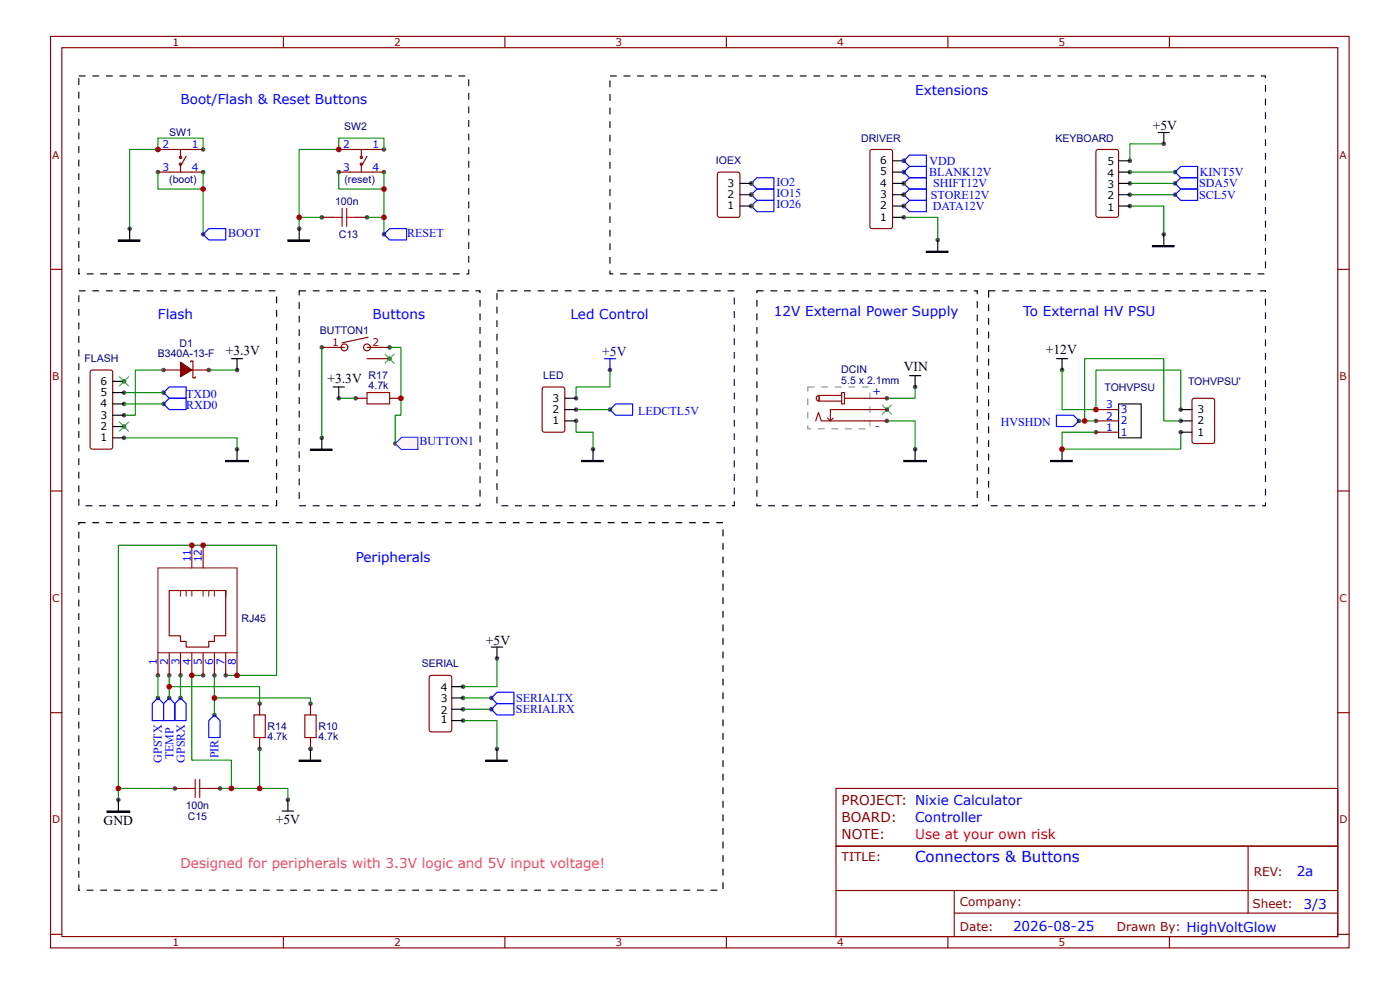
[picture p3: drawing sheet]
<svg xmlns="http://www.w3.org/2000/svg" width="297mm" height="210mm" viewBox="0 0 297 210" stroke-linecap="round" stroke-linejoin="round" font-family="sans-serif">
<defs><g id="words">
<text font-size="3.2" fill="#00f" x="194.1" y="182.7">Connectors &amp; Buttons</text>
<g font-size="2.9" fill="#00f">
<text x="38.3" y="22.1">Boot/Flash &amp; Reset Buttons</text>
<text x="194.1" y="20.2">Extensions</text>
<text x="33.5" y="67.7">Flash</text>
<text x="79.1" y="67.7">Buttons</text>
<text x="121" y="67.7">Led Control</text>
<text x="164.2" y="67">12V External Power Supply</text>
<text x="217" y="66.9">To External HV PSU</text>
<text x="75.5" y="119.2">Peripherals</text>
<text x="194.1" y="174.3">Controller</text>
<text x="275.1" y="185.7">2a</text>
<text x="214.9" y="197.5">2026-08-25</text>
<text x="276.5" y="192.7">3/3</text>
</g>
<g font-size="2.9">
<text x="244.6" y="27.6">+5V</text>
<text x="47.9" y="75.3">+3.3V</text>
<text x="221.9" y="75">+12V</text>
<text x="69.5" y="81.3">+3.3V</text>
<text x="191.7" y="78.7">VIN</text>
<text x="103.1" y="136.7">+5V</text>
<text x="22" y="174.8">GND</text>
<text x="58.5" y="174.6">+5V</text>
</g>
<text font-size="2.9" fill="#000080" x="127.8" y="75.4">+5V</text>
<g font-size="2.9" fill="#800">
<text x="178.6" y="170.8">PROJECT: Nixie Calculator</text>
<text x="178.6" y="174.3">BOARD:</text>
<text x="178.6" y="177.9">NOTE:</text>
</g>
<text font-size="2.9" fill="#f00" x="194.1" y="177.9">Use at your own risk</text>
<text font-size="2.9" fill="#f36" x="38.3" y="183.9">Designed for peripherals with 3.3V logic and 5V input voltage!</text>
<g font-size="2.6" fill="#00f">
<text x="197.2" y="34.9">VDD</text>
<text x="164.7" y="41.8">IO15</text>
<text x="164.7" y="39.4">IO2</text>
<text x="197.2" y="37.4">BLANK12V</text>
<text x="198" y="39.7">SHIFT12V</text>
<text x="254.4" y="39.7">SDA5V</text>
<text x="254.6" y="37.3">KINT5V</text>
<text x="164.7" y="44.2">IO26</text>
<text x="197.5" y="42.1">STORE12V</text>
<text x="197.9" y="44.5">DATA12V</text>
<text x="254.4" y="42.1">SCL5V</text>
<text x="48.4" y="50.2">BOOT</text>
<text x="86.4" y="50.3">RESET</text>
<text x="39.5" y="84.3">TXD0</text>
<text x="39.5" y="86.7">RXD0</text>
<text x="135.4" y="87.9">LEDCTL5V</text>
<text x="89" y="94.4">BUTTON1</text>
<text x="212.3" y="90.3">HVSHDN</text>
<text x="109.5" y="148.9">SERIALTX</text>
<text x="109.5" y="151.3">SERIALRX</text>
<text x="34.3" y="161.7" transform="rotate(-90 34.3 161.7)">GPSTX</text>
<text x="36.8" y="161" transform="rotate(-90 36.8 161)">TEMP</text>
<text x="39.2" y="161.7" transform="rotate(-90 39.2 161.7)">GPSRX</text>
<text x="46.4" y="160.8" transform="rotate(-90 46.4 160.8)">PIR</text>
</g>
<g font-size="2.6" fill="#800">
<text x="178.6" y="182.5">TITLE:</text>
<text x="266" y="185.7">REV:</text>
<text x="203.6" y="197.4">Date:</text>
<text x="203.6" y="192.2">Company:</text>
<text x="237" y="197.4">Drawn By: HighVoltGlow</text>
<text x="265.7" y="192.6">Sheet:</text>
</g>
<g font-size="2.2" fill="#800">
<text x="36.6" y="9.8">1</text>
<text x="83.6" y="9.8">2</text>
<text x="130.6" y="9.8">3</text>
<text x="177.6" y="9.8">4</text>
<text x="224.6" y="9.8">5</text>
<text x="11.1" y="33.6">A</text>
<text x="284.2" y="33.6">A</text>
<text x="70.4" y="73.4">1</text>
<text x="79.1" y="73.4">2</text>
<text x="11.1" y="80.6">B</text>
<text x="284.2" y="80.6">B</text>
<text x="11.1" y="127.6">C</text>
<text x="284.2" y="127.6">C</text>
<text x="11.1" y="174.6">D</text>
<text x="284.2" y="174.6">D</text>
<text x="36.6" y="200.6">1</text>
<text x="83.6" y="200.6">2</text>
<text x="130.6" y="200.6">3</text>
<text x="177.6" y="200.6">4</text>
<text x="224.6" y="200.6">5</text>
</g>
<g font-size="2.2" fill="#000080">
<text x="35.9" y="28.8">SW1</text>
<text x="73" y="27.7">SW2</text>
<text x="151.9" y="34.9">IOEX</text>
<text x="182.7" y="30.1">DRIVER</text>
<text x="223.9" y="30.1">KEYBOARD</text>
<text x="35.9" y="38.9">(boot)</text>
<text x="73.1" y="38.9">(reset)</text>
<text x="71.1" y="43.4">100n</text>
<text x="71.9" y="50.5">C13</text>
<text x="67.9" y="70.9">BUTTON1</text>
<text x="17.9" y="76.8">FLASH</text>
<text x="33.5" y="75.7">B340A-13-F</text>
<text x="38.1" y="73.6">D1</text>
<text x="78.2" y="82.5">4.7k</text>
<text x="78.2" y="80.3">R17</text>
<text x="115.2" y="80.4">LED</text>
<text x="178.5" y="81.3">5.5 x 2.1mm</text>
<text x="178.5" y="79.1">DCIN</text>
<text x="234.3" y="82.8">TOHVPSU</text>
<text x="252" y="81.6">TOHVPSU'</text>
<text x="51.2" y="132">RJ45</text>
<text x="89.5" y="141.5">SERIAL</text>
<text x="56.8" y="154.7">R14</text>
<text x="67.5" y="154.7">R10</text>
<text x="56.8" y="156.9">4.7k</text>
<text x="67.5" y="156.9">4.7k</text>
<text x="39.4" y="171.5">100n</text>
<text x="39.8" y="173.9">C15</text>
</g>
<g font-size="2.2" fill="#00f">
<text x="34.5" y="31.4">2</text>
<text x="40.7" y="31.4">1</text>
<text x="72.8" y="31.4">2</text>
<text x="79.1" y="31.4">1</text>
<text x="34.5" y="36.2">3</text>
<text x="40.7" y="36.2">4</text>
<text x="72.8" y="36.2">3</text>
<text x="79.1" y="36.2">4</text>
<text x="185.1" y="83.7">+</text>
<text x="234.7" y="89">2</text>
<text x="234.7" y="86.6">3</text>
<text x="237.8" y="90">2</text>
<text x="237.8" y="87.6">3</text>
<text x="185.7" y="91.1">-</text>
<text x="234.7" y="91.4">1</text>
<text x="237.8" y="92.4">1</text>
<text x="40.5" y="119.2" transform="rotate(-90 40.5 119.2)">11</text>
<text x="42.9" y="119.2" transform="rotate(-90 42.9 119.2)">12</text>
<text x="33.3" y="141" transform="rotate(-90 33.3 141)">1</text>
<text x="35.7" y="141" transform="rotate(-90 35.7 141)">2</text>
<text x="38.1" y="141" transform="rotate(-90 38.1 141)">3</text>
<text x="40.5" y="141" transform="rotate(-90 40.5 141)">4</text>
<text x="42.9" y="141" transform="rotate(-90 42.9 141)">5</text>
<text x="45.3" y="141" transform="rotate(-90 45.3 141)">6</text>
<text x="47.6" y="141" transform="rotate(-90 47.6 141)">7</text>
<text x="50" y="141" transform="rotate(-90 50 141)">8</text>
</g>
<g font-size="2.2">
<text x="186.7" y="34.8">6</text>
<text x="235" y="35">5</text>
<text x="154.4" y="39.6">3</text>
<text x="154.4" y="42">2</text>
<text x="186.7" y="42">3</text>
<text x="186.7" y="39.6">4</text>
<text x="186.7" y="37.2">5</text>
<text x="235" y="39.8">3</text>
<text x="235" y="37.4">4</text>
<text x="154.4" y="44.4">1</text>
<text x="186.7" y="46.8">1</text>
<text x="186.7" y="44.4">2</text>
<text x="235" y="44.6">1</text>
<text x="235" y="42.2">2</text>
<text x="21.3" y="84">5</text>
<text x="21.3" y="81.6">6</text>
<text x="21.3" y="88.8">3</text>
<text x="21.3" y="86.4">4</text>
<text x="117.2" y="85.2">3</text>
<text x="117.2" y="90">1</text>
<text x="117.2" y="87.6">2</text>
<text x="254.1" y="87.6">3</text>
<text x="254.1" y="90">2</text>
<text x="21.3" y="93.5">1</text>
<text x="21.3" y="91.1">2</text>
<text x="254.1" y="92.4">1</text>
<text x="93.5" y="148.9">3</text>
<text x="93.5" y="146.5">4</text>
<text x="93.5" y="153.3">1</text>
<text x="93.5" y="151.3">2</text>
</g>
</g></defs>
<g fill="none" stroke="#800" stroke-width=".24">
<path d="M10.7 7.7h275.5v193.3h-275.5zM13.1 10.1h270.7v188.5h-270.7zM60.1 7.7v2.4M107.1 7.7v2.4M154.1 7.7v2.4M201.1 7.7v2.4M248.1 7.7v2.4M10.7 57.1h2.4M283.8 57.1h2.4M10.7 104.1h2.4M283.8 104.1h2.4M10.7 151.1h2.4"/>
<path d="M283.8 151.1h2.4M177.4 179.4h106.4v19.2h-106.4zM264.8 179.4v14.2M10.7 198.1h2.4M60.1 198.6v2.4M107.1 198.6v2.4M154.1 198.6v2.4M177.4 188.8h106.3M201.1 198.6v2.4M202.4 193.6h81.3M202.4 188.8v9.6M248.1 198.6v2.4"/>
<path d="M283.8 198.1h2.4"/>
</g>
<circle cx="225.3" cy="95.2" r=".48" fill="#4f4f4f"/>
<path d="M222.9 97.6h4.6v.3h-4.6zM222.9 97.7h4.6M225.3 95.2v2.4" fill="none" stroke="#000" stroke-width=".24"/>
<path d="M232.5 91.6h-7.2v3.6h25.2v-3.6" fill="none" stroke="#080" stroke-width=".24"/>
<circle cx="225.3" cy="78.4" r=".48" fill="#4f4f4f"/>
<path d="M224.1 76h2.4M225.3 76v2.4" fill="none" stroke="#000" stroke-width=".24"/>
<path d="M225.3 78.4v8.4h7.2v-8.4h18v8.4" fill="none" stroke="#080" stroke-width=".24"/>
<circle cx="228.9" cy="89.2" r=".48" fill="#4f4f4f"/>
<path d="M224.1 88h3.6l1.2 1.2-1.2 1.2h-3.6z" fill="none" stroke="#00f" stroke-width=".24"/>
<circle cx="83.9" cy="94" r=".48" fill="#4f4f4f"/>
<path d="M83.9 94l1.3-1.3h3.4l.1 2.6h-3.6z" fill="#fff7f8"/>
<path d="M88.6 95.3v-2.6h-3.4l-1.3 1.3 1.2 1.3h3.6" fill="none" stroke="#430aff" stroke-width=".24"/>
<path d="M239.7 38.9h9.6" fill="none" stroke="#080" stroke-width=".24"/>
<circle cx="249.3" cy="38.9" r=".48" fill="#4f4f4f"/>
<path d="M249.3 38.9l1.2-1.2h3.6v2.4h-3.6z" fill="none" stroke="#00f" stroke-width=".24"/>
<path d="M239.7 41.3h9.6" fill="none" stroke="#080" stroke-width=".24"/>
<circle cx="249.3" cy="41.3" r=".48" fill="#4f4f4f"/>
<path d="M249.3 41.3l1.2-1.2h3.6v2.4h-3.6z" fill="none" stroke="#00f" stroke-width=".24"/>
<path d="M246.9 30.5h-7.2v3.6M239.7 43.7h7.2v6" fill="none" stroke="#080" stroke-width=".24"/>
<circle cx="246.9" cy="30.5" r=".48" fill="#4f4f4f"/>
<path d="M245.7 28.1h2.4M246.9 28.1v2.4" fill="none" stroke="#000" stroke-width=".24"/>
<circle cx="246.9" cy="49.7" r=".48" fill="#4f4f4f"/>
<path d="M244.5 52.1h4.6v.2h-4.6zM244.5 52.2h4.6M246.9 49.7v2.4" fill="none" stroke="#000" stroke-width=".24"/>
<circle cx="198.9" cy="50.9" r=".48" fill="#4f4f4f"/>
<path d="M196.5 53.3h4.6v.2h-4.6zM196.5 53.4h4.6M198.9 50.9v2.4" fill="none" stroke="#000" stroke-width=".24"/>
<path d="M191.7 46.1h7.2v4.8" fill="none" stroke="#080" stroke-width=".24"/>
<circle cx="68.3" cy="92.8" r=".48" fill="#4f4f4f"/>
<path d="M65.9 95.2h4.5v.3h-4.5zM65.9 95.3h4.5M68.3 92.8v2.4" fill="none" stroke="#000" stroke-width=".24"/>
<path d="M187.2 85.9l1.9 1.9M189.1 85.9l-1.9 1.9" fill="none" stroke="#3c3" stroke-width=".24"/>
<path d="M188.2 89.2h5.9v6M194.1 82v2.4h-5.9" fill="none" stroke="#080" stroke-width=".24"/>
<circle cx="194.1" cy="95.2" r=".48" fill="#4f4f4f"/>
<path d="M191.7 97.6h4.8v.3h-4.8zM191.7 97.7h4.8M194.1 95.2v2.4" fill="none" stroke="#000" stroke-width=".24"/>
<path d="M173 89.2l.6-1.8 .6 1.8h9.2M173.3 84l.5-.2v1.2a.6 .6 0 0 1-.6-.3 .6 .6 0 0 1 .1-.7zM173.8 83.8h4.8v1.2h-4.8zM175.6 88.6l.6 .6M178.6 83.8v-.6h.6v2.4h-.6v-.6M179.2 84.4h4.2M183.4 86.8h-7.2v2.4l.6-.6" fill="none" stroke="#900" stroke-width=".24"/>
<path d="M174.2 81.9h1.5v.3h-1.5zM177.1 81.9h1.5v.3h-1.5zM180 81.9h1.4v.3h-1.4zM182.9 81.9h1.4v.3h-1.4zM184.4 83.2h.3v1.5h-.3zM184.4 86.1h.3v1.5h-.3zM184.4 89h.3v1.4h-.3zM182.2 90.8h1.4v.2h-1.4zM179.3 90.8h1.4v.2h-1.4zM176.4 90.8h1.4v.2h-1.4zM173.5 90.8h1.5v.2h-1.5zM171.2 90.2h.3v.7h-.1v-.1h.7v.2h-.9zM171.2 87.3h.3v1.5h-.3zM171.2 84.4h.3v1.5h-.3zM171.2 81.9h1.6v.3h-1.4v-.2h.1v1h-.3z" fill="#999"/>
<circle cx="188.2" cy="84.4" r=".48" fill="#4f4f4f"/>
<path d="M183.4 84.4h4.8" fill="none" stroke="#800" stroke-width=".24"/>
<circle cx="188.2" cy="89.2" r=".48" fill="#4f4f4f"/>
<path d="M183.4 89.2h4.8" fill="none" stroke="#800" stroke-width=".24"/>
<circle cx="188.2" cy="86.8" r=".48" fill="#4f4f4f"/>
<path d="M183.4 86.8h4.8" fill="none" stroke="#800" stroke-width=".24"/>
<path d="M44.3 78.4h6" fill="none" stroke="#080" stroke-width=".24"/>
<circle cx="50.3" cy="78.4" r=".48" fill="#4f4f4f"/>
<path d="M49.1 76h2.4M50.3 76v2.4" fill="none" stroke="#000" stroke-width=".24"/>
<path d="M34.7 78.4h-6v9.6h-2.4" fill="none" stroke="#080" stroke-width=".24"/>
<circle cx="34.7" cy="78.4" r=".48" fill="#4f4f4f"/>
<path d="M34.7 78.4h3.6" fill="none" stroke="#800" stroke-width=".24"/>
<circle cx="44.3" cy="78.4" r=".48" fill="#4f4f4f"/>
<path d="M40.5 76.8v-.3h.4v3.6h.5v-.2M40.7 78.4h3.6" fill="none" stroke="#800" stroke-width=".24"/>
<path d="M38.3 76.8l2.4 1.6-2.4 1.5z" fill="#800"/>
<path d="M38.3 76.8l2.4 1.6-2.4 1.5z" fill="none" stroke="#800" stroke-width=".24"/>
<circle cx="34.7" cy="85.6" r=".48" fill="#4f4f4f"/>
<path d="M34.7 85.6l1.2-1.2h3.6v2.4h-3.6z" fill="none" stroke="#00f" stroke-width=".24"/>
<circle cx="34.7" cy="83.2" r=".48" fill="#4f4f4f"/>
<path d="M34.7 83.2l1.2-1.2h3.6v2.4h-3.6z" fill="none" stroke="#00f" stroke-width=".24"/>
<path d="M26.3 92.8h24v2.4" fill="none" stroke="#080" stroke-width=".24"/>
<circle cx="50.3" cy="95.2" r=".48" fill="#4f4f4f"/>
<path d="M47.9 97.6h4.8v.3h-4.8zM47.9 97.7h4.8M50.3 95.2v2.4" fill="none" stroke="#000" stroke-width=".24"/>
<circle cx="129.4" cy="86.8" r=".48" fill="#4f4f4f"/>
<path d="M129.4 86.8l1.2-1.2h3.6v2.4h-3.6z" fill="none" stroke="#00f" stroke-width=".24"/>
<path d="M122.2 89.2v2.4h3.6v3.6" fill="none" stroke="#080" stroke-width=".24"/>
<circle cx="125.8" cy="95.2" r=".48" fill="#4f4f4f"/>
<path d="M123.4 97.6h4.6v.3h-4.6zM123.4 97.7h4.6M125.8 95.2v2.4" fill="none" stroke="#000" stroke-width=".24"/>
<path d="M129.4 78.4v3.6h-7.2v2.4" fill="none" stroke="#080" stroke-width=".24"/>
<circle cx="129.4" cy="78.4" r=".48" fill="#4f4f4f"/>
<path d="M128.2 76h2.4M129.4 76v2.4" fill="none" stroke="#00f" stroke-width=".24"/>
<g fill="#000">
<path d="M132.3 16h1.4v.2h-1.4zM135.2 16h1.4v.2h-1.4zM138 16h1.5v.2h-1.5zM140.9 16h1.5v.2h-1.5zM143.8 16h1.4v.2h-1.4zM146.7 16h1.4v.2h-1.4zM149.5 16h1.5v.2h-1.5zM152.4 16h1.5v.2h-1.5zM155.3 16h1.4v.2h-1.4zM158.2 16h1.4v.2h-1.4zM161.1 16h1.4v.2h-1.4zM163.9 16h1.5v.2h-1.5zM166.8 16h1.4v.2h-1.4zM169.7 16h1.4v.2h-1.4zM172.6 16h1.4v.2h-1.4zM175.4 16h1.5v.2h-1.5zM178.3 16h1.5v.2h-1.5zM181.2 16h1.4v.2h-1.4zM184.1 16h1.4v.2h-1.4zM187 16h1.4v.2h-1.4zM189.8 16h1.5v.2h-1.5zM192.7 16h1.4v.2h-1.4zM195.6 16h1.4v.2h-1.4zM198.5 16h1.4v.2h-1.4zM201.3 16h1.5v.2h-1.5zM204.2 16h1.5v.2h-1.5zM207.1 16h1.4v.2h-1.4zM210 16h1.4v.2h-1.4zM212.8 16h1.5v.2h-1.5zM215.7 16h1.5v.2h-1.5zM218.6 16h1.4v.2h-1.4zM221.5 16h1.4v.2h-1.4zM224.4 16h1.4v.2h-1.4zM227.2 16h1.5v.2h-1.5zM230.1 16h1.4v.2h-1.4zM233 16h1.4v.2h-1.4zM235.9 16h1.4v.2h-1.4zM238.7 16h1.5v.2h-1.5zM241.6 16h1.5v.2h-1.5zM244.5 16h1.4v.2h-1.4zM247.4 16h1.4v.2h-1.4zM250.2 16h1.5v.2h-1.5zM253.1 16h1.5v.2h-1.5zM256 16h1.4v.2h-1.4zM258.9 16h1.4v.2h-1.4zM261.8 16h1.4v.2h-1.4zM264.6 16h1.5v.2h-1.5zM267.5 16h1.1v.6h-.2v-.5h.1v.1h-1zM268.4 18h.2v1.5h-.2zM268.4 20.9h.2v1.4h-.2zM268.4 23.8h.2v1.4h-.2zM268.4 26.7h.2v1.4h-.2zM268.4 29.5h.2v1.5h-.2zM268.4 32.4h.2v1.4h-.2zM268.4 35.3h.2v1.4h-.2zM268.4 38.2h.2v1.4h-.2zM268.4 41h.2v1.5h-.2zM268.4 43.9h.2v1.5h-.2zM268.4 46.8h.2v1.4h-.2zM268.4 49.7h.2v1.4h-.2zM268.4 52.5h.2v1.5h-.2zM268.4 55.4h.2v1.5h-.2zM266.8 57.9h1.4v.3h-1.4zM263.9 57.9h1.5v.3h-1.5zM261 57.9h1.5v.3h-1.5zM258.2 57.9h1.4v.3h-1.4zM255.3 57.9h1.4v.3h-1.4zM252.4 57.9h1.4v.3h-1.4zM249.5 57.9h1.5v.3h-1.5zM246.7 57.9h1.4v.3h-1.4zM243.8 57.9h1.4v.3h-1.4zM240.9 57.9h1.4v.3h-1.4zM238 57.9h1.5v.3h-1.5zM235.1 57.9h1.5v.3h-1.5zM232.3 57.9h1.4v.3h-1.4zM229.4 57.9h1.4v.3h-1.4zM226.5 57.9h1.5v.3h-1.5zM223.6 57.9h1.5v.3h-1.5zM220.8 57.9h1.4v.3h-1.4zM217.9 57.9h1.4v.3h-1.4zM215 57.9h1.4v.3h-1.4zM212.1 57.9h1.5v.3h-1.5zM209.2 57.9h1.5v.3h-1.5zM206.4 57.9h1.4v.3h-1.4zM203.5 57.9h1.4v.3h-1.4zM200.6 57.9h1.5v.3h-1.5zM197.7 57.9h1.5v.3h-1.5zM194.9 57.9h1.4v.3h-1.4zM192 57.9h1.4v.3h-1.4zM189.1 57.9h1.4v.3h-1.4zM186.2 57.9h1.5v.3h-1.5zM183.4 57.9h1.4v.3h-1.4zM180.5 57.9h1.4v.3h-1.4zM177.6 57.9h1.4v.3h-1.4zM174.7 57.9h1.5v.3h-1.5zM171.8 57.9h1.5v.3h-1.5zM169 57.9h1.4v.3h-1.4zM166.1 57.9h1.4v.3h-1.4zM163.2 57.9h1.5v.3h-1.5zM160.3 57.9h1.5v.3h-1.5zM157.5 57.9h1.4v.3h-1.4zM154.6 57.9h1.4v.3h-1.4zM151.7 57.9h1.4v.3h-1.4zM148.8 57.9h1.5v.3h-1.5zM146 57.9h1.4v.3h-1.4zM143.1 57.9h1.4v.3h-1.4zM140.2 57.9h1.4v.3h-1.4zM137.3 57.9h1.5v.3h-1.5zM134.4 57.9h1.5v.3h-1.5zM131.6 57.9h1.4v.3h-1.4zM129.3 57.3h.2v.8h-.1v-.2h.7v.3h-.8zM129.3 54.5h.2v1.4h-.2zM129.3 51.6h.2v1.4h-.2zM129.3 48.7h.2v1.5h-.2zM129.3 45.8h.2v1.5h-.2zM129.3 43h.2v1.4h-.2zM129.3 40.1h.2v1.4h-.2zM129.3 37.2h.2v1.4h-.2zM129.3 34.3h.2v1.5h-.2zM129.3 31.5h.2v1.4h-.2zM129.3 28.6h.2v1.4h-.2zM129.3 25.7h.2v1.4h-.2zM129.3 22.8h.2v1.5h-.2zM129.3 19.9h.2v1.5h-.2zM129.3 17.1h.2v1.4h-.2zM129.4 16h1.4v.2h-1.4z"/>
<path d="M66.3 61.5h1.5v.3h-1.5zM69.2 61.5h1.5v.3h-1.5zM72.1 61.5h1.4v.3h-1.4zM75 61.5h1.4v.3h-1.4zM77.9 61.5h1.4v.3h-1.4zM80.7 61.5h1.5v.3h-1.5zM83.6 61.5h1.5v.3h-1.5zM86.5 61.5h1.4v.3h-1.4zM89.4 61.5h1.4v.3h-1.4zM92.2 61.5h1.5v.3h-1.5zM95.1 61.5h1.5v.3h-1.5zM98 61.5h1.4v.3h-1.4zM100.9 61.5h1.1v.6h-.3v-.4h.1v.1h-.9zM101.7 63.6h.3v1.4h-.3zM101.7 66.5h.3v1.4h-.3zM101.7 69.3h.3v1.5h-.3zM101.7 72.2h.3v1.4h-.3zM101.7 75.1h.3v1.4h-.3zM101.7 78h.3v1.4h-.3zM101.7 80.8h.3v1.5h-.3zM101.7 83.7h.3v1.5h-.3zM101.7 86.6h.3v1.4h-.3zM101.7 89.5h.3v1.4h-.3zM101.7 92.4h.3v1.4h-.3zM101.7 95.2h.3v1.5h-.3zM101.7 98.1h.3v1.4h-.3zM101.7 101h.3v1.4h-.3zM101.7 103.9h.3v1.4h-.3zM100.9 107.1h.9v.1h-.1v-.5h.3v.6h-1.1zM98 107.1h1.4v.2h-1.4zM95.1 107.1h1.5v.2h-1.5zM92.2 107.1h1.5v.2h-1.5zM89.4 107.1h1.4v.2h-1.4zM86.5 107.1h1.4v.2h-1.4zM83.6 107.1h1.5v.2h-1.5zM80.7 107.1h1.5v.2h-1.5zM77.9 107.1h1.4v.2h-1.4zM75 107.1h1.4v.2h-1.4zM72.1 107.1h1.4v.2h-1.4zM69.2 107.1h1.5v.2h-1.5zM66.3 107.1h1.5v.2h-1.5zM63.5 107.1h1.4v.2h-1.4zM63.4 104.3h.2v1.5h-.2zM63.4 101.5h.2v1.4h-.2zM63.4 98.6h.2v1.4h-.2zM63.4 95.7h.2v1.4h-.2zM63.4 92.8h.2v1.5h-.2zM63.4 90h.2v1.4h-.2zM63.4 87.1h.2v1.4h-.2zM63.4 84.2h.2v1.4h-.2zM63.4 81.3h.2v1.5h-.2zM63.4 78.4h.2v1.5h-.2zM63.4 75.6h.2v1.4h-.2zM63.4 72.7h.2v1.4h-.2zM63.4 69.8h.2v1.5h-.2zM63.4 66.9h.2v1.5h-.2zM63.4 64.1h.2v1.4h-.2zM63.4 61.5h1.5v.3h-1.4v-.1h.1v.9h-.2z"/>
<path d="M163.5 61.5h1.4v.3h-1.4zM166.3 61.5h1.5v.3h-1.5zM169.2 61.5h1.4v.3h-1.4zM172.1 61.5h1.4v.3h-1.4zM175 61.5h1.4v.3h-1.4zM177.8 61.5h1.5v.3h-1.5zM180.7 61.5h1.5v.3h-1.5zM183.6 61.5h1.4v.3h-1.4zM186.5 61.5h1.4v.3h-1.4zM189.3 61.5h1.5v.3h-1.5zM192.2 61.5h1.5v.3h-1.5zM195.1 61.5h1.4v.3h-1.4zM198 61.5h1.4v.3h-1.4zM200.9 61.5h1.4v.3h-1.4zM203.7 61.5h1.5v.3h-1.5zM206.6 61.5h.9v.9h-.3v-.7h.1v.1h-.7zM207.2 63.8h.3v1.5h-.3zM207.2 66.7h.3v1.4h-.3zM207.2 69.6h.3v1.4h-.3zM207.2 72.5h.3v1.4h-.3zM207.2 75.3h.3v1.5h-.3zM207.2 78.2h.3v1.4h-.3zM207.2 81.1h.3v1.4h-.3zM207.2 84h.3v1.4h-.3zM207.2 86.8h.3v1.5h-.3zM207.2 89.7h.3v1.5h-.3zM207.2 92.6h.3v1.4h-.3zM207.2 95.5h.3v1.4h-.3zM207.2 98.3h.3v1.5h-.3zM207.2 101.2h.3v1.5h-.3zM207.2 104.1h.3v1.4h-.3zM206.1 107.1h1.2v.1h-.1v-.2h.3v.3h-1.4zM203.3 107.1h1.4v.2h-1.4zM200.4 107.1h1.4v.2h-1.4zM197.5 107.1h1.4v.2h-1.4zM194.6 107.1h1.5v.2h-1.5zM191.7 107.1h1.5v.2h-1.5zM188.9 107.1h1.4v.2h-1.4zM186 107.1h1.4v.2h-1.4zM183.1 107.1h1.5v.2h-1.5zM180.2 107.1h1.5v.2h-1.5zM177.4 107.1h1.4v.2h-1.4zM174.5 107.1h1.4v.2h-1.4zM171.6 107.1h1.4v.2h-1.4zM168.7 107.1h1.5v.2h-1.5zM165.9 107.1h1.4v.2h-1.4zM163 107.1h1.4v.2h-1.4zM160.5 106.7h.2v.5h-.1v-.1h.9v.2h-1zM160.5 103.9h.2v1.4h-.2zM160.5 101h.2v1.4h-.2zM160.5 98.1h.2v1.4h-.2zM160.5 95.2h.2v1.5h-.2zM160.5 92.4h.2v1.4h-.2zM160.5 89.5h.2v1.4h-.2zM160.5 86.6h.2v1.4h-.2zM160.5 83.7h.2v1.5h-.2zM160.5 80.8h.2v1.5h-.2zM160.5 78h.2v1.4h-.2zM160.5 75.1h.2v1.4h-.2zM160.5 72.2h.2v1.4h-.2zM160.5 69.3h.2v1.5h-.2zM160.5 66.5h.2v1.4h-.2zM160.5 63.6h.2v1.4h-.2zM160.5 61.5h1.5v.3h-1.4v-.1h.1v.4h-.2z"/>
</g>
<circle cx="159.4" cy="43.7" r=".48" fill="#4f4f4f"/>
<path d="M159.4 43.7l1.2-1.2h3.6v2.4h-3.6z" fill="none" stroke="#00f" stroke-width=".24"/>
<circle cx="159.4" cy="41.3" r=".48" fill="#4f4f4f"/>
<path d="M159.4 41.3l1.2-1.2h3.6v2.4h-3.6z" fill="none" stroke="#00f" stroke-width=".24"/>
<g fill="#000">
<path d="M19.6 61.5h1.4v.3h-1.4zM22.5 61.5h1.4v.3h-1.4zM25.3 61.5h1.5v.3h-1.5zM28.2 61.5h1.5v.3h-1.5zM31.1 61.5h1.4v.3h-1.4zM34 61.5h1.4v.3h-1.4zM36.9 61.5h1.4v.3h-1.4zM39.7 61.5h1.5v.3h-1.5zM42.6 61.5h1.5v.3h-1.5zM45.5 61.5h1.4v.3h-1.4zM48.4 61.5h1.4v.3h-1.4zM51.2 61.5h1.5v.3h-1.5zM54.1 61.5h1.5v.3h-1.5zM57 61.5h1.4v.3h-1.4zM58.6 62.9h.2v1.4h-.2zM58.6 65.7h.2v1.5h-.2zM58.6 68.6h.2v1.5h-.2zM58.6 71.5h.2v1.4h-.2zM58.6 74.4h.2v1.4h-.2zM58.6 77.2h.2v1.5h-.2zM58.6 80.1h.2v1.5h-.2zM58.6 83h.2v1.4h-.2zM58.6 85.9h.2v1.4h-.2zM58.6 88.8h.2v1.4h-.2zM58.6 91.6h.2v1.5h-.2zM58.6 94.5h.2v1.4h-.2zM58.6 97.4h.2v1.4h-.2zM58.6 100.3h.2v1.4h-.2zM58.6 103.1h.2v1.5h-.2zM58.6 106h.2v1.3h-.4v-.2h.3v.1h-.1zM55.6 107.1h1.4v.2h-1.4zM52.7 107.1h1.4v.2h-1.4zM49.8 107.1h1.4v.2h-1.4zM46.9 107.1h1.5v.2h-1.5zM44.1 107.1h1.4v.2h-1.4zM41.2 107.1h1.4v.2h-1.4zM38.3 107.1h1.4v.2h-1.4zM35.4 107.1h1.5v.2h-1.5zM32.5 107.1h1.5v.2h-1.5zM29.7 107.1h1.4v.2h-1.4zM26.8 107.1h1.4v.2h-1.4zM23.9 107.1h1.4v.2h-1.4zM21 107.1h1.5v.2h-1.5zM18.2 107.1h1.4v.2h-1.4zM16.6 105.8h.2v1.4h-.2zM16.6 102.9h.2v1.4h-.2zM16.6 100h.2v1.5h-.2zM16.6 97.1h.2v1.5h-.2zM16.6 94.3h.2v1.4h-.2zM16.6 91.4h.2v1.4h-.2zM16.6 88.5h.2v1.5h-.2zM16.6 85.6h.2v1.5h-.2zM16.6 82.8h.2v1.4h-.2zM16.6 79.9h.2v1.4h-.2zM16.6 77h.2v1.4h-.2zM16.6 74.1h.2v1.5h-.2zM16.6 71.3h.2v1.4h-.2zM16.6 68.4h.2v1.4h-.2zM16.6 65.5h.2v1.4h-.2zM16.6 62.6h.2v1.5h-.2zM16.7 61.5h1.5v.3h-1.5z"/>
<path d="M108.3 61.5h1.4v.3h-1.4zM111.2 61.5h1.4v.3h-1.4zM114.1 61.5h1.4v.3h-1.4zM116.9 61.5h1.5v.3h-1.5zM119.8 61.5h1.5v.3h-1.5zM122.7 61.5h1.4v.3h-1.4zM125.6 61.5h1.4v.3h-1.4zM128.4 61.5h1.5v.3h-1.5zM131.3 61.5h1.5v.3h-1.5zM134.2 61.5h1.4v.3h-1.4zM137.1 61.5h1.4v.3h-1.4zM140 61.5h1.4v.3h-1.4zM142.8 61.5h1.5v.3h-1.5zM145.7 61.5h1.5v.3h-1.5zM148.6 61.5h1.4v.3h-1.4zM151.5 61.5h1.4v.3h-1.4zM154.3 61.5h1.5v.3h-1.5zM155.7 63.1h.2v1.4h-.2zM155.7 66h.2v1.4h-.2zM155.7 68.9h.2v1.4h-.2zM155.7 71.7h.2v1.5h-.2zM155.7 74.6h.2v1.4h-.2zM155.7 77.5h.2v1.4h-.2zM155.7 80.4h.2v1.4h-.2zM155.7 83.2h.2v1.5h-.2zM155.7 86.1h.2v1.5h-.2zM155.7 89h.2v1.4h-.2zM155.7 91.9h.2v1.4h-.2zM155.7 94.7h.2v1.5h-.2zM155.7 97.6h.2v1.5h-.2zM155.7 100.5h.2v1.4h-.2zM155.7 103.4h.2v1.4h-.2zM155.7 106.3h.2v1h-.6v-.2h.5v.1h-.1zM152.4 107.1h1.5v.2h-1.5zM149.5 107.1h1.5v.2h-1.5zM146.7 107.1h1.4v.2h-1.4zM143.8 107.1h1.4v.2h-1.4zM140.9 107.1h1.5v.2h-1.5zM138 107.1h1.5v.2h-1.5zM135.2 107.1h1.4v.2h-1.4zM132.3 107.1h1.4v.2h-1.4zM129.4 107.1h1.4v.2h-1.4zM126.5 107.1h1.5v.2h-1.5zM123.7 107.1h1.4v.2h-1.4zM120.8 107.1h1.4v.2h-1.4zM117.9 107.1h1.4v.2h-1.4zM115 107.1h1.5v.2h-1.5zM112.1 107.1h1.5v.2h-1.5zM109.3 107.1h1.4v.2h-1.4zM106.4 107.1h1.4v.2h-1.4zM105.3 105.3h.3v1.4h-.3zM105.3 102.4h.3v1.5h-.3zM105.3 99.5h.3v1.5h-.3zM105.3 96.7h.3v1.4h-.3zM105.3 93.8h.3v1.4h-.3zM105.3 90.9h.3v1.5h-.3zM105.3 88h.3v1.5h-.3zM105.3 85.2h.3v1.4h-.3zM105.3 82.3h.3v1.4h-.3zM105.3 79.4h.3v1.4h-.3zM105.3 76.5h.3v1.5h-.3zM105.3 73.6h.3v1.5h-.3zM105.3 70.8h.3v1.4h-.3zM105.3 67.9h.3v1.4h-.3zM105.3 65h.3v1.5h-.3zM105.3 62.1h.3v1.5h-.3zM105.4 61.5h1.5v.3h-1.5z"/>
<path d="M212.6 61.5h1.4v.3h-1.4zM215.5 61.5h1.4v.3h-1.4zM218.4 61.5h1.4v.3h-1.4zM221.2 61.5h1.5v.3h-1.5zM224.1 61.5h1.5v.3h-1.5zM227 61.5h1.4v.3h-1.4zM229.9 61.5h1.4v.3h-1.4zM232.7 61.5h1.5v.3h-1.5zM235.6 61.5h1.5v.3h-1.5zM238.5 61.5h1.4v.3h-1.4zM241.4 61.5h1.4v.3h-1.4zM244.3 61.5h1.4v.3h-1.4zM247.1 61.5h1.5v.3h-1.5zM250 61.5h1.4v.3h-1.4zM252.9 61.5h1.4v.3h-1.4zM255.8 61.5h1.4v.3h-1.4zM258.6 61.5h1.5v.3h-1.5zM261.5 61.5h1.5v.3h-1.5zM264.4 61.5h1.4v.3h-1.4zM267.3 61.5h1.3v.4h-.2v-.2h.1v.1h-1.2zM268.4 63.3h.2v1.5h-.2zM268.4 66.2h.2v1.5h-.2zM268.4 69.1h.2v1.4h-.2zM268.4 72h.2v1.4h-.2zM268.4 74.8h.2v1.5h-.2zM268.4 77.7h.2v1.5h-.2zM268.4 80.6h.2v1.4h-.2zM268.4 83.5h.2v1.4h-.2zM268.4 86.4h.2v1.4h-.2zM268.4 89.2h.2v1.5h-.2zM268.4 92.1h.2v1.4h-.2zM268.4 95h.2v1.4h-.2zM268.4 97.9h.2v1.4h-.2zM268.4 100.7h.2v1.5h-.2zM268.4 103.6h.2v1.5h-.2zM267.8 107.1h.7v.1h-.1v-.7h.2v.8h-.8zM264.9 107.1h1.4v.2h-1.4zM262 107.1h1.4v.2h-1.4zM259.1 107.1h1.5v.2h-1.5zM256.2 107.1h1.5v.2h-1.5zM253.4 107.1h1.4v.2h-1.4zM250.5 107.1h1.4v.2h-1.4zM247.6 107.1h1.5v.2h-1.5zM244.7 107.1h1.5v.2h-1.5zM241.9 107.1h1.4v.2h-1.4zM239 107.1h1.4v.2h-1.4zM236.1 107.1h1.4v.2h-1.4zM233.2 107.1h1.5v.2h-1.5zM230.3 107.1h1.5v.2h-1.5zM227.5 107.1h1.4v.2h-1.4zM224.6 107.1h1.4v.2h-1.4zM221.7 107.1h1.5v.2h-1.5zM218.8 107.1h1.5v.2h-1.5zM216 107.1h1.4v.2h-1.4zM213.1 107.1h1.4v.2h-1.4zM210.2 107.1h1.4v.2h-1.4zM209.6 104.8h.2v1.5h-.2zM209.6 101.9h.2v1.5h-.2zM209.6 99.1h.2v1.4h-.2zM209.6 96.2h.2v1.4h-.2zM209.6 93.3h.2v1.4h-.2zM209.6 90.4h.2v1.5h-.2zM209.6 87.6h.2v1.4h-.2zM209.6 84.7h.2v1.4h-.2zM209.6 81.8h.2v1.4h-.2zM209.6 78.9h.2v1.5h-.2zM209.6 76h.2v1.5h-.2zM209.6 73.2h.2v1.4h-.2zM209.6 70.3h.2v1.4h-.2zM209.6 67.4h.2v1.5h-.2zM209.6 64.5h.2v1.5h-.2zM209.6 61.5h1.6v.3h-1.5v-.1h.1v1.4h-.2z"/>
</g>
<path d="M122.2 86.8h7.2M228.9 89.2h3.6" fill="none" stroke="#080" stroke-width=".24"/>
<circle cx="194.1" cy="82" r=".48" fill="#4f4f4f"/>
<path d="M192.9 79.6h2.4M194.1 79.6v2.4" fill="none" stroke="#000" stroke-width=".24"/>
<circle cx="159.4" cy="38.9" r=".48" fill="#4f4f4f"/>
<path d="M159.4 38.9l1.2-1.2h3.6v2.4h-3.6z" fill="none" stroke="#00f" stroke-width=".24"/>
<circle cx="249.3" cy="36.5" r=".48" fill="#4f4f4f"/>
<path d="M249.3 36.5l1.2-1.2h3.6v2.4h-3.6z" fill="none" stroke="#00f" stroke-width=".24"/>
<path d="M177.4 167.2h106.4v12.2h-106.4z" fill="none" stroke="#800" stroke-width=".24"/>
<path d="M237.3 85.6h4.8v7.2h-4.8z" fill="none" stroke="#000" stroke-width=".24"/>
<circle cx="232.5" cy="91.6" r=".48" fill="#4f4f4f"/>
<path d="M232.5 91.6h4.8" fill="none" stroke="#800" stroke-width=".24"/>
<circle cx="232.5" cy="89.2" r=".48" fill="#4f4f4f"/>
<path d="M232.5 89.2h4.8" fill="none" stroke="#800" stroke-width=".24"/>
<circle cx="232.5" cy="86.8" r=".48" fill="#4f4f4f"/>
<path d="M35.9 31.7h4.8M35.9 36.5h4.8M38.3 31.7v1.7M38.3 34.8v1.7M39.5 33.1l-1 1.7M232.5 86.8h4.8" fill="none" stroke="#800" stroke-width=".24"/>
<circle cx="43.1" cy="31.7" r=".48" fill="#4f4f4f"/>
<path d="M40.7 31.7h2.4" fill="none" stroke="#800" stroke-width=".24"/>
<circle cx="33.5" cy="31.7" r=".48" fill="#4f4f4f"/>
<path d="M33.5 31.7h2.4" fill="none" stroke="#800" stroke-width=".24"/>
<circle cx="33.5" cy="36.5" r=".48" fill="#4f4f4f"/>
<path d="M33.5 36.5h2.4" fill="none" stroke="#800" stroke-width=".24"/>
<circle cx="43.1" cy="36.5" r=".48" fill="#4f4f4f"/>
<g fill="none" stroke="#800" stroke-width=".24">
<path d="M40.7 36.5h2.4M74.3 36.5h4.8M74.3 31.7h4.8M76.7 31.7v1.7M76.7 34.8v1.7M77.9 33.1l-1 1.7"/>
<circle cx="38.3" cy="33.4" r=".24"/>
<circle cx="38.3" cy="34.8" r=".24"/>
</g>
<circle cx="81.5" cy="31.7" r=".48" fill="#4f4f4f"/>
<path d="M79.1 31.7h2.4" fill="none" stroke="#800" stroke-width=".24"/>
<circle cx="71.9" cy="31.7" r=".48" fill="#4f4f4f"/>
<path d="M71.9 31.7h2.4" fill="none" stroke="#800" stroke-width=".24"/>
<circle cx="71.9" cy="36.5" r=".48" fill="#4f4f4f"/>
<path d="M71.9 36.5h2.4" fill="none" stroke="#800" stroke-width=".24"/>
<circle cx="81.5" cy="36.5" r=".48" fill="#4f4f4f"/>
<g fill="none" stroke="#800" stroke-width=".24">
<path d="M79.1 36.5h2.4"/>
<circle cx="76.7" cy="33.4" r=".24"/>
<circle cx="76.7" cy="34.8" r=".24"/>
</g>
<path d="M19.6 16h1.4v.2h-1.4zM22.5 16h1.4v.2h-1.4zM25.3 16h1.5v.2h-1.5zM28.2 16h1.5v.2h-1.5zM31.1 16h1.4v.2h-1.4zM34 16h1.4v.2h-1.4zM36.9 16h1.4v.2h-1.4zM39.7 16h1.5v.2h-1.5zM42.6 16h1.5v.2h-1.5zM45.5 16h1.4v.2h-1.4zM48.4 16h1.4v.2h-1.4zM51.2 16h1.5v.2h-1.5zM54.1 16h1.5v.2h-1.5zM57 16h1.4v.2h-1.4zM59.9 16h1.4v.2h-1.4zM62.8 16h1.4v.2h-1.4zM65.6 16h1.5v.2h-1.5zM68.5 16h1.4v.2h-1.4zM71.4 16h1.4v.2h-1.4zM74.3 16h1.4v.2h-1.4zM77.1 16h1.5v.2h-1.5zM80 16h1.5v.2h-1.5zM82.9 16h1.4v.2h-1.4zM85.8 16h1.4v.2h-1.4zM88.6 16h1.5v.2h-1.5zM91.5 16h1.5v.2h-1.5zM94.4 16h1.4v.2h-1.4zM97.3 16h1.4v.2h-1.4zM99.3 16.8h.3v1.5h-.3zM99.3 19.7h.3v1.4h-.3zM99.3 22.6h.3v1.4h-.3zM99.3 25.5h.3v1.4h-.3zM99.3 28.3h.3v1.5h-.3zM99.3 31.2h.3v1.4h-.3zM99.3 34.1h.3v1.4h-.3zM99.3 37h.3v1.4h-.3zM99.3 39.8h.3v1.5h-.3zM99.3 42.7h.3v1.5h-.3zM99.3 45.6h.3v1.4h-.3zM99.3 48.5h.3v1.4h-.3zM99.3 51.4h.3v1.4h-.3zM99.3 54.2h.3v1.5h-.3zM99.3 57.1h.3v1.1h-.6v-.3h.4v.2h-.1zM96.1 57.9h1.4v.3h-1.4zM93.2 57.9h1.4v.3h-1.4zM90.3 57.9h1.5v.3h-1.5zM87.4 57.9h1.5v.3h-1.5zM84.6 57.9h1.4v.3h-1.4zM81.7 57.9h1.4v.3h-1.4zM78.8 57.9h1.5v.3h-1.5zM75.9 57.9h1.5v.3h-1.5zM73.1 57.9h1.4v.3h-1.4zM70.2 57.9h1.4v.3h-1.4zM67.3 57.9h1.4v.3h-1.4zM64.4 57.9h1.5v.3h-1.5zM61.6 57.9h1.4v.3h-1.4zM58.7 57.9h1.4v.3h-1.4zM55.8 57.9h1.4v.3h-1.4zM52.9 57.9h1.5v.3h-1.5zM50 57.9h1.5v.3h-1.5zM47.2 57.9h1.4v.3h-1.4zM44.3 57.9h1.4v.3h-1.4zM41.4 57.9h1.5v.3h-1.5zM38.5 57.9h1.5v.3h-1.5zM35.7 57.9h1.4v.3h-1.4zM32.8 57.9h1.4v.3h-1.4zM29.9 57.9h1.4v.3h-1.4zM27 57.9h1.5v.3h-1.5zM24.2 57.9h1.4v.3h-1.4zM21.3 57.9h1.4v.3h-1.4zM18.4 57.9h1.4v.3h-1.4zM16.6 56.9h.2v1.2h-.1v-.2h.3v.3h-.4zM16.6 54h.2v1.4h-.2zM16.6 51.1h.2v1.4h-.2zM16.6 48.2h.2v1.5h-.2zM16.6 45.4h.2v1.4h-.2zM16.6 42.5h.2v1.4h-.2zM16.6 39.6h.2v1.4h-.2zM16.6 36.7h.2v1.5h-.2zM16.6 33.8h.2v1.5h-.2zM16.6 31h.2v1.4h-.2zM16.6 28.1h.2v1.4h-.2zM16.6 25.2h.2v1.5h-.2zM16.6 22.3h.2v1.5h-.2zM16.6 19.5h.2v1.4h-.2zM16.6 16.6h.2v1.4h-.2zM16.7 16h1.5v.2h-1.5z" fill="#000"/>
<path d="M43.1 31.7v-2.4h-9.6v2.4h-6v16.8" fill="none" stroke="#080" stroke-width=".24"/>
<circle cx="27.5" cy="48.5" r=".48" fill="#4f4f4f"/>
<path d="M25.1 50.9h4.6v.2h-4.6zM25.1 51h4.6M27.5 48.5v2.4" fill="none" stroke="#000" stroke-width=".24"/>
<path d="M43.1 36.5v13.2" fill="none" stroke="#080" stroke-width=".24"/>
<circle cx="43.1" cy="49.7" r=".48" fill="#4f4f4f"/>
<path d="M43.1 49.7l1.2-1.2h3.6v2.4h-3.6z" fill="none" stroke="#00f" stroke-width=".24"/>
<path d="M33.5 36.5v3.6h9.6M71.9 36.5v3.6h9.6v-3.6M81.5 31.7v-2.4h-9.6v2.4h-8.4v16.8" fill="none" stroke="#080" stroke-width=".24"/>
<circle cx="63.5" cy="48.5" r=".48" fill="#4f4f4f"/>
<path d="M61.1 50.9h4.5v.2h-4.5zM61.1 51h4.5M63.5 48.5v2.4" fill="none" stroke="#000" stroke-width=".24"/>
<path d="M81.5 40.1v9.6" fill="none" stroke="#080" stroke-width=".24"/>
<circle cx="81.5" cy="49.7" r=".48" fill="#4f4f4f"/>
<path d="M81.5 49.7l1.2-1.2h3.5v2.4h-3.5z" fill="none" stroke="#00f" stroke-width=".24"/>
<path d="M72.6 44.2v3.8" fill="none" stroke="#a00000" stroke-width=".24"/>
<circle cx="68.3" cy="46.1" r=".48" fill="#4f4f4f"/>
<path d="M68.3 46.1h2.4" fill="none" stroke="#800" stroke-width=".24"/>
<path d="M73.5 46.1h2M73.5 44.2v3.8" fill="none" stroke="#a00000" stroke-width=".24"/>
<circle cx="77.9" cy="46.1" r=".48" fill="#4f4f4f"/>
<path d="M75.5 46.1h2.4" fill="none" stroke="#800" stroke-width=".24"/>
<path d="M70.7 46.1h1.9" fill="none" stroke="#a00000" stroke-width=".24"/>
<path d="M63.5 46.1h4.8M77.9 46.1h3.6" fill="none" stroke="#080" stroke-width=".24"/>
<circle cx="191.7" cy="43.7" r=".48" fill="#4f4f4f"/>
<path d="M191.7 43.7l1.2-1.2h3.6v2.4h-3.6z" fill="none" stroke="#00f" stroke-width=".24"/>
<circle cx="191.7" cy="38.9" r=".48" fill="#4f4f4f"/>
<path d="M191.7 38.9l1.2-1.2h3.6v2.4h-3.6z" fill="none" stroke="#00f" stroke-width=".24"/>
<circle cx="191.7" cy="41.3" r=".48" fill="#4f4f4f"/>
<path d="M191.7 41.3l1.2-1.2h3.6v2.4h-3.6z" fill="none" stroke="#00f" stroke-width=".24"/>
<path d="M230.1 89.2v-13.2h16.8v13.2h3.6" fill="none" stroke="#080" stroke-width=".24"/>
<path d="M253 84.6l.4-.2h3.8l.4 .3 .1 8.8-.3 .5h-4l-.5-.3v-8.8z" fill="none" stroke="#800" stroke-width=".24"/>
<circle cx="250.5" cy="86.8" r=".48" fill="#4f4f4f"/>
<path d="M250.5 86.8h2.4" fill="none" stroke="#000" stroke-width=".24"/>
<circle cx="250.5" cy="91.6" r=".48" fill="#4f4f4f"/>
<path d="M250.5 91.6h2.4" fill="none" stroke="#000" stroke-width=".24"/>
<circle cx="250.5" cy="89.2" r=".48" fill="#4f4f4f"/>
<path d="M250.5 89.2h2.4" fill="none" stroke="#000" stroke-width=".24"/>
<path d="M232.6 31.8l.4-.1h3.8l.3 .1 .2 .3v13.5l-.1 .3-.3 .2h-3.9l-.3-.1-.2-.3v-13.5z" fill="none" stroke="#800" stroke-width=".24"/>
<circle cx="239.7" cy="43.7" r=".48" fill="#4f4f4f"/>
<path d="M237.3 43.7h2.4" fill="none" stroke="#000" stroke-width=".24"/>
<circle cx="239.7" cy="41.3" r=".48" fill="#4f4f4f"/>
<path d="M237.3 41.3h2.4" fill="none" stroke="#000" stroke-width=".24"/>
<circle cx="239.7" cy="38.9" r=".48" fill="#4f4f4f"/>
<path d="M237.3 38.9h2.4" fill="none" stroke="#000" stroke-width=".24"/>
<circle cx="239.7" cy="36.5" r=".48" fill="#4f4f4f"/>
<path d="M237.3 36.5h2.4" fill="none" stroke="#000" stroke-width=".24"/>
<circle cx="239.7" cy="34.1" r=".48" fill="#4f4f4f"/>
<path d="M237.3 34.1h2.4" fill="none" stroke="#000" stroke-width=".24"/>
<circle cx="82.7" cy="73.6" r=".48" fill="#4f4f4f"/>
<g fill="none" stroke="#800" stroke-width=".24">
<path d="M77.9 73.6h4.8"/>
<circle cx="73.1" cy="73.6" r=".72"/>
</g>
<circle cx="68.3" cy="73.6" r=".48" fill="#4f4f4f"/>
<g fill="none" stroke="#800" stroke-width=".24">
<path d="M68.3 73.6h4.8M78.1 71.5l-5.5 1.2"/>
<circle cx="77.9" cy="73.6" r=".72"/>
</g>
<circle cx="82.7" cy="76" r=".48" fill="#4f4f4f"/>
<path d="M152.3 36.6l.4-.1h3.8l.4 .3 .1 8.8-.3 .4-4 .1-.5-.3v-8.8zM77.9 76h4.8" fill="none" stroke="#800" stroke-width=".24"/>
<path d="M81.7 75.1l1.9 1.9M83.6 75.1l-1.9 1.9" fill="none" stroke="#3c3" stroke-width=".24"/>
<path d="M68.3 73.6v19.2M82.7 73.6h2.4v14.4h-1.2v6" fill="none" stroke="#080" stroke-width=".24"/>
<path d="M19.6 110.7h1.4v.2h-1.4zM22.5 110.7h1.4v.2h-1.4zM25.3 110.7h1.5v.2h-1.5zM28.2 110.7h1.5v.2h-1.5zM31.1 110.7h1.4v.2h-1.4zM34 110.7h1.4v.2h-1.4zM36.9 110.7h1.4v.2h-1.4zM39.7 110.7h1.5v.2h-1.5zM42.6 110.7h1.5v.2h-1.5zM45.5 110.7h1.4v.2h-1.4zM48.4 110.7h1.4v.2h-1.4zM51.2 110.7h1.5v.2h-1.5zM54.1 110.7h1.5v.2h-1.5zM57 110.7h1.4v.2h-1.4zM59.9 110.7h1.4v.2h-1.4zM62.8 110.7h1.4v.2h-1.4zM65.6 110.7h1.5v.2h-1.5zM68.5 110.7h1.4v.2h-1.4zM71.4 110.7h1.4v.2h-1.4zM74.3 110.7h1.4v.2h-1.4zM77.1 110.7h1.5v.2h-1.5zM80 110.7h1.5v.2h-1.5zM82.9 110.7h1.4v.2h-1.4zM85.8 110.7h1.4v.2h-1.4zM88.6 110.7h1.5v.2h-1.5zM91.5 110.7h1.5v.2h-1.5zM94.4 110.7h1.4v.2h-1.4zM97.3 110.7h1.4v.2h-1.4zM100.2 110.7h1.4v.2h-1.4zM103 110.7h1.5v.2h-1.5zM105.9 110.7h1.4v.2h-1.4zM108.8 110.7h1.4v.2h-1.4zM111.7 110.7h1.4v.2h-1.4zM114.5 110.7h1.5v.2h-1.5zM117.4 110.7h1.5v.2h-1.5zM120.3 110.7h1.4v.2h-1.4zM123.2 110.7h1.4v.2h-1.4zM126.1 110.7h1.4v.2h-1.4zM128.9 110.7h1.5v.2h-1.5zM131.8 110.7h1.4v.2h-1.4zM134.7 110.7h1.4v.2h-1.4zM137.6 110.7h1.4v.2h-1.4zM140.4 110.7h1.5v.2h-1.5zM143.3 110.7h1.5v.2h-1.5zM146.2 110.7h1.4v.2h-1.4zM149.1 110.7h1.4v.2h-1.4zM151.9 110.7h1.5v.2h-1.5zM153.3 112.3h.2v1.4h-.2zM153.3 115.1h.2v1.5h-.2zM153.3 118h.2v1.4h-.2zM153.3 120.9h.2v1.4h-.2zM153.3 123.8h.2v1.4h-.2zM153.3 126.6h.2v1.5h-.2zM153.3 129.5h.2v1.5h-.2zM153.3 132.4h.2v1.4h-.2zM153.3 135.3h.2v1.4h-.2zM153.3 138.1h.2v1.5h-.2zM153.3 141h.2v1.5h-.2zM153.3 143.9h.2v1.4h-.2zM153.3 146.8h.2v1.4h-.2zM153.3 149.7h.2v1.4h-.2zM153.3 152.5h.2v1.5h-.2zM153.3 155.4h.2v1.4h-.2zM153.3 158.3h.2v1.4h-.2zM153.3 161.2h.2v1.4h-.2zM153.3 164h.2v1.5h-.2zM153.3 166.9h.2v1.5h-.2zM153.3 169.8h.2v1.4h-.2zM153.3 172.7h.2v1.4h-.2zM153.3 175.5h.2v1.5h-.2zM153.3 178.4h.2v1.5h-.2zM153.3 181.3h.2v1.4h-.2zM153.3 184.2h.2v1.4h-.2zM153.3 187.1h.2v1.4h-.2zM150.7 188.6h1.5v.3h-1.5zM147.9 188.6h1.4v.3h-1.4zM145 188.6h1.4v.3h-1.4zM142.1 188.6h1.5v.3h-1.5zM139.2 188.6h1.5v.3h-1.5zM136.4 188.6h1.4v.3h-1.4zM133.5 188.6h1.4v.3h-1.4zM130.6 188.6h1.4v.3h-1.4zM127.7 188.6h1.5v.3h-1.5zM124.9 188.6h1.4v.3h-1.4zM122 188.6h1.4v.3h-1.4zM119.1 188.6h1.4v.3h-1.4zM116.2 188.6h1.5v.3h-1.5zM113.3 188.6h1.5v.3h-1.5zM110.5 188.6h1.4v.3h-1.4zM107.6 188.6h1.4v.3h-1.4zM104.7 188.6h1.5v.3h-1.5zM101.8 188.6h1.5v.3h-1.5zM99 188.6h1.4v.3h-1.4zM96.1 188.6h1.4v.3h-1.4zM93.2 188.6h1.4v.3h-1.4zM90.3 188.6h1.5v.3h-1.5zM87.4 188.6h1.5v.3h-1.5zM84.6 188.6h1.4v.3h-1.4zM81.7 188.6h1.4v.3h-1.4zM78.8 188.6h1.5v.3h-1.5zM75.9 188.6h1.5v.3h-1.5zM73.1 188.6h1.4v.3h-1.4zM70.2 188.6h1.4v.3h-1.4zM67.3 188.6h1.4v.3h-1.4zM64.4 188.6h1.5v.3h-1.5zM61.6 188.6h1.4v.3h-1.4zM58.7 188.6h1.4v.3h-1.4zM55.8 188.6h1.4v.3h-1.4zM52.9 188.6h1.5v.3h-1.5zM50 188.6h1.5v.3h-1.5zM47.2 188.6h1.4v.3h-1.4zM44.3 188.6h1.4v.3h-1.4zM41.4 188.6h1.5v.3h-1.5zM38.5 188.6h1.5v.3h-1.5zM35.7 188.6h1.4v.3h-1.4zM32.8 188.6h1.4v.3h-1.4zM29.9 188.6h1.4v.3h-1.4zM27 188.6h1.5v.3h-1.5zM24.2 188.6h1.4v.3h-1.4zM21.3 188.6h1.4v.3h-1.4zM18.4 188.6h1.4v.3h-1.4zM16.6 187.5h.2v1.2h-.1v-.1h.3v.3h-.4zM16.6 184.7h.2v1.4h-.2zM16.6 181.8h.2v1.4h-.2zM16.6 178.9h.2v1.4h-.2zM16.6 176h.2v1.5h-.2zM16.6 173.2h.2v1.4h-.2zM16.6 170.3h.2v1.4h-.2zM16.6 167.4h.2v1.4h-.2zM16.6 164.5h.2v1.5h-.2zM16.6 161.6h.2v1.5h-.2zM16.6 158.8h.2v1.4h-.2zM16.6 155.9h.2v1.4h-.2zM16.6 153h.2v1.5h-.2zM16.6 150.1h.2v1.5h-.2zM16.6 147.3h.2v1.4h-.2zM16.6 144.4h.2v1.4h-.2zM16.6 141.5h.2v1.4h-.2zM16.6 138.6h.2v1.5h-.2zM16.6 135.7h.2v1.5h-.2zM16.6 132.9h.2v1.4h-.2zM16.6 130h.2v1.4h-.2zM16.6 127.1h.2v1.5h-.2zM16.6 124.2h.2v1.5h-.2zM16.6 121.4h.2v1.4h-.2zM16.6 118.5h.2v1.4h-.2zM16.6 115.6h.2v1.4h-.2zM16.6 112.7h.2v1.5h-.2zM16.6 110.7h1.6v.2h-1.5v-.1h.1v.5h-.2z" fill="#000"/>
<circle cx="159.4" cy="38.9" r=".48" fill="#4f4f4f"/>
<path d="M157 38.9h2.4" fill="none" stroke="#000" stroke-width=".24"/>
<circle cx="159.4" cy="43.7" r=".48" fill="#4f4f4f"/>
<path d="M157 43.7h2.4" fill="none" stroke="#000" stroke-width=".24"/>
<circle cx="159.4" cy="41.3" r=".48" fill="#4f4f4f"/>
<path d="M157 41.3h2.4" fill="none" stroke="#000" stroke-width=".24"/>
<path d="M239.7 36.5h9.6" fill="none" stroke="#080" stroke-width=".24"/>
<path d="M19.3 78.6l.3-.2h3.8l.3 .1 .2 .3v15.9l-.1 .3-.3 .2h-3.9l-.3-.1-.2-.3v-15.9z" fill="none" stroke="#800" stroke-width=".24"/>
<circle cx="26.3" cy="92.8" r=".48" fill="#4f4f4f"/>
<path d="M23.9 92.8h2.4" fill="none" stroke="#000" stroke-width=".24"/>
<circle cx="26.3" cy="90.4" r=".48" fill="#4f4f4f"/>
<path d="M23.9 90.4h2.4" fill="none" stroke="#000" stroke-width=".24"/>
<circle cx="26.3" cy="88" r=".48" fill="#4f4f4f"/>
<path d="M23.9 88h2.4" fill="none" stroke="#000" stroke-width=".24"/>
<circle cx="26.3" cy="85.6" r=".48" fill="#4f4f4f"/>
<path d="M23.9 85.6h2.4" fill="none" stroke="#000" stroke-width=".24"/>
<circle cx="26.3" cy="83.2" r=".48" fill="#4f4f4f"/>
<path d="M23.9 83.2h2.4" fill="none" stroke="#000" stroke-width=".24"/>
<circle cx="26.3" cy="80.8" r=".48" fill="#4f4f4f"/>
<path d="M23.9 80.8h2.4" fill="none" stroke="#000" stroke-width=".24"/>
<path d="M26.3 85.6h8.4M26.3 83.2h8.4" fill="none" stroke="#080" stroke-width=".24"/>
<path d="M25.3 79.9l2 1.9M27.3 79.9l-2 1.9M25.3 89.5l2 1.9M27.3 89.5l-2 1.9" fill="none" stroke="#3c3" stroke-width=".24"/>
<path d="M91.2 143.3l.3-.1h3.9l.4 .3v11.2l-.3 .4-4 .1-.4-.3-.1-11.2z" fill="none" stroke="#800" stroke-width=".24"/>
<circle cx="98.2" cy="152.8" r=".48" fill="#4f4f4f"/>
<path d="M95.8 152.8h2.4" fill="none" stroke="#000" stroke-width=".24"/>
<circle cx="98.2" cy="150.4" r=".48" fill="#4f4f4f"/>
<path d="M95.8 150.4h2.4" fill="none" stroke="#000" stroke-width=".24"/>
<circle cx="98.2" cy="148" r=".48" fill="#4f4f4f"/>
<path d="M95.8 148h2.4" fill="none" stroke="#000" stroke-width=".24"/>
<circle cx="98.2" cy="145.6" r=".48" fill="#4f4f4f"/>
<path d="M95.8 145.6h2.4" fill="none" stroke="#000" stroke-width=".24"/>
<path d="M98.2 148h6" fill="none" stroke="#080" stroke-width=".24"/>
<circle cx="104.2" cy="148" r=".48" fill="#4f4f4f"/>
<path d="M104.2 148l1.2-1.2h3.6v2.4h-3.6z" fill="none" stroke="#00f" stroke-width=".24"/>
<path d="M98.2 150.4h6" fill="none" stroke="#080" stroke-width=".24"/>
<circle cx="104.2" cy="150.4" r=".48" fill="#4f4f4f"/>
<path d="M104.2 150.4l1.2-1.2h3.6v2.4h-3.6z" fill="none" stroke="#00f" stroke-width=".24"/>
<path d="M105.4 139.6v6h-7.2M98.2 152.8h7.2v6" fill="none" stroke="#080" stroke-width=".24"/>
<circle cx="105.4" cy="139.6" r=".48" fill="#4f4f4f"/>
<path d="M104.2 137.2h2.4M105.4 137.2v2.4" fill="none" stroke="#000" stroke-width=".24"/>
<circle cx="105.4" cy="158.8" r=".48" fill="#4f4f4f"/>
<path d="M105.4 158.8v2.4M103 161.2h4.6v.2h-4.6zM103 161.3h4.6" fill="none" stroke="#000" stroke-width=".24"/>
<path d="M77.9 83.2h4.8v2.4h-4.8z" fill="none" stroke="#a00000" stroke-width=".24"/>
<circle cx="85.1" cy="84.4" r=".48" fill="#4f4f4f"/>
<path d="M82.7 84.4h2.4" fill="none" stroke="#800" stroke-width=".24"/>
<circle cx="75.5" cy="84.4" r=".48" fill="#4f4f4f"/>
<path d="M75.5 84.4h2.4" fill="none" stroke="#800" stroke-width=".24"/>
<path d="M71.9 84.4h3.6" fill="none" stroke="#080" stroke-width=".24"/>
<circle cx="71.9" cy="84.4" r=".48" fill="#4f4f4f"/>
<path d="M70.7 82h2.4M71.9 82v2.4" fill="none" stroke="#000" stroke-width=".24"/>
<path d="M184.7 31.8l.3-.1h3.9l.2 .1 .2 .3v15.9v.3l-.3 .2h-4l-.2-.1-.2-.3v-15.9z" fill="none" stroke="#800" stroke-width=".24"/>
<circle cx="191.7" cy="46.1" r=".48" fill="#4f4f4f"/>
<path d="M189.3 46.1h2.4" fill="none" stroke="#000" stroke-width=".24"/>
<circle cx="191.7" cy="43.7" r=".48" fill="#4f4f4f"/>
<path d="M189.3 43.7h2.4" fill="none" stroke="#000" stroke-width=".24"/>
<circle cx="191.7" cy="41.3" r=".48" fill="#4f4f4f"/>
<path d="M189.3 41.3h2.4" fill="none" stroke="#000" stroke-width=".24"/>
<circle cx="191.7" cy="38.9" r=".48" fill="#4f4f4f"/>
<path d="M189.3 38.9h2.4" fill="none" stroke="#000" stroke-width=".24"/>
<circle cx="191.7" cy="36.5" r=".48" fill="#4f4f4f"/>
<path d="M189.3 36.5h2.4" fill="none" stroke="#000" stroke-width=".24"/>
<circle cx="191.7" cy="34.1" r=".48" fill="#4f4f4f"/>
<path d="M189.3 34.1h2.4" fill="none" stroke="#000" stroke-width=".24"/>
<circle cx="191.7" cy="36.5" r=".48" fill="#4f4f4f"/>
<path d="M191.7 36.5l1.2-1.2h3.6v2.4h-3.6z" fill="none" stroke="#00f" stroke-width=".24"/>
<path d="M43.1 143.2h-2.4v18h8.4v6M47.9 143.2h2.4" fill="none" stroke="#080" stroke-width=".24"/>
<circle cx="33.5" cy="148" r=".48" fill="#4f4f4f"/>
<path d="M33.5 148l1.2 1.2v3.6h-2.4v-3.6z" fill="none" stroke="#00f" stroke-width=".24"/>
<circle cx="38.3" cy="148" r=".48" fill="#4f4f4f"/>
<path d="M38.3 148l1.2 1.2v3.6h-2.4v-3.6z" fill="none" stroke="#00f" stroke-width=".24"/>
<path d="M40.7 115.6h18v27.6h-8.4M25.1 167.2v2.4" fill="none" stroke="#080" stroke-width=".24"/>
<circle cx="45.5" cy="151.6" r=".48" fill="#4f4f4f"/>
<path d="M45.5 151.6l1.2 1.2v3.6h-2.4v-3.6z" fill="none" stroke="#00f" stroke-width=".24"/>
<circle cx="35.9" cy="148" r=".48" fill="#4f4f4f"/>
<path d="M35.9 148l1.2 1.2v3.6h-2.4v-3.6z" fill="none" stroke="#00f" stroke-width=".24"/>
<path d="M40.7 115.6h-15.6v51.6h12M46.7 167.2h14.4v2.4" fill="none" stroke="#080" stroke-width=".24"/>
<path d="M41.4 165.2v3.9" fill="none" stroke="#a00000" stroke-width=".24"/>
<circle cx="37.1" cy="167.2" r=".48" fill="#4f4f4f"/>
<path d="M37.1 167.2h2.4" fill="none" stroke="#800" stroke-width=".24"/>
<path d="M42.4 167.2h1.9M42.4 165.2v3.9" fill="none" stroke="#a00000" stroke-width=".24"/>
<circle cx="46.7" cy="167.2" r=".48" fill="#4f4f4f"/>
<path d="M44.3 167.2h2.4" fill="none" stroke="#800" stroke-width=".24"/>
<path d="M39.5 167.2h1.9" fill="none" stroke="#a00000" stroke-width=".24"/>
<circle cx="61.1" cy="169.6" r=".48" fill="#4f4f4f"/>
<path d="M59.9 172h2.4M61.1 169.6v2.4" fill="none" stroke="#000" stroke-width=".24"/>
<circle cx="25.1" cy="169.6" r=".48" fill="#4f4f4f"/>
<path d="M22.7 172h4.8v.2h-4.8zM22.7 172.1h4.8M25.1 169.6v2.4" fill="none" stroke="#000" stroke-width=".24"/>
<circle cx="33.5" cy="143.2" r=".48" fill="#4f4f4f"/>
<path d="M33.5 138.4v4.8" fill="none" stroke="#800" stroke-width=".24"/>
<path d="M38.3 125.2v1.2M39.5 125.2v1.2" fill="none" stroke="#8d2323" stroke-width=".24"/>
<circle cx="45.5" cy="143.2" r=".48" fill="#4f4f4f"/>
<path d="M45.5 138.4v4.8" fill="none" stroke="#800" stroke-width=".24"/>
<circle cx="43.1" cy="143.2" r=".48" fill="#4f4f4f"/>
<path d="M43.1 138.4v4.8" fill="none" stroke="#800" stroke-width=".24"/>
<circle cx="40.7" cy="143.2" r=".48" fill="#4f4f4f"/>
<path d="M40.7 138.4v4.8" fill="none" stroke="#800" stroke-width=".24"/>
<circle cx="38.3" cy="143.2" r=".48" fill="#4f4f4f"/>
<path d="M38.3 138.4v4.8" fill="none" stroke="#800" stroke-width=".24"/>
<circle cx="35.9" cy="143.2" r=".48" fill="#4f4f4f"/>
<path d="M35.9 138.4v4.8M47.9 125.2h-12v9.6h2.4v1.2h1.2v1.2h4.8v-1.2h1.2v-1.2h2.4v-9.6v1.2" fill="none" stroke="#800" stroke-width=".24"/>
<path d="M33.5 120.4h16.8v18h-16.8zM40.7 125.2v1.2M43.1 125.2v1.2M44.3 125.2v1.2M45.5 125.2v1.2" fill="none" stroke="#8d2323" stroke-width=".24"/>
<circle cx="47.9" cy="143.2" r=".48" fill="#4f4f4f"/>
<path d="M47.9 138.4v4.8" fill="none" stroke="#800" stroke-width=".24"/>
<circle cx="50.3" cy="143.2" r=".48" fill="#4f4f4f"/>
<path d="M50.3 138.4v4.8" fill="none" stroke="#800" stroke-width=".24"/>
<circle cx="43.1" cy="115.6" r=".48" fill="#4f4f4f"/>
<path d="M43.1 115.6v4.8" fill="none" stroke="#800" stroke-width=".24"/>
<circle cx="40.7" cy="115.6" r=".48" fill="#4f4f4f"/>
<path d="M40.7 115.6v4.8" fill="none" stroke="#800" stroke-width=".24"/>
<path d="M53.9 151.6h2.4v4.8h-2.4z" fill="none" stroke="#a00000" stroke-width=".24"/>
<circle cx="55.1" cy="158.8" r=".48" fill="#4f4f4f"/>
<path d="M55.1 156.4v2.4" fill="none" stroke="#800" stroke-width=".24"/>
<circle cx="55.1" cy="149.2" r=".48" fill="#4f4f4f"/>
<path d="M55.1 149.2v2.4" fill="none" stroke="#800" stroke-width=".24"/>
<path d="M33.5 143.2v4.8M35.9 145.6h19.2v3.6M35.9 143.2v4.8M38.3 143.2v4.8M45.5 143.2v8.4M55.1 158.8v8.4" fill="none" stroke="#080" stroke-width=".24"/>
<path d="M64.7 151.6h2.4v4.8h-2.4z" fill="none" stroke="#a00000" stroke-width=".24"/>
<circle cx="65.9" cy="158.8" r=".48" fill="#4f4f4f"/>
<path d="M65.9 156.4v2.4" fill="none" stroke="#800" stroke-width=".24"/>
<circle cx="65.9" cy="149.2" r=".48" fill="#4f4f4f"/>
<path d="M65.9 149.2v2.4" fill="none" stroke="#800" stroke-width=".24"/>
<circle cx="65.9" cy="158.8" r=".48" fill="#4f4f4f"/>
<path d="M65.9 158.8v2.4M63.5 161.2h4.5v.2h-4.5zM63.5 161.3h4.5" fill="none" stroke="#000" stroke-width=".24"/>
<path d="M45.5 148h20.4v1.2" fill="none" stroke="#080" stroke-width=".24"/>
<circle cx="191.7" cy="34.1" r=".48" fill="#4f4f4f"/>
<path d="M191.7 34.1l1.2-1.2h3.6v2.4h-3.6z" fill="none" stroke="#00f" stroke-width=".24"/>
<path d="M115.2 82.2l.3-.2h3.8l.5 .3v8.9l-.3 .4h-4l-.4-.3-.1-8.8z" fill="none" stroke="#800" stroke-width=".24"/>
<circle cx="122.2" cy="84.4" r=".48" fill="#4f4f4f"/>
<path d="M119.8 84.4h2.4" fill="none" stroke="#000" stroke-width=".24"/>
<circle cx="122.2" cy="89.2" r=".48" fill="#4f4f4f"/>
<path d="M119.8 89.2h2.4" fill="none" stroke="#000" stroke-width=".24"/>
<circle cx="122.2" cy="86.8" r=".48" fill="#4f4f4f"/>
<path d="M119.8 86.8h2.4" fill="none" stroke="#000" stroke-width=".24"/>
<circle cx="33.5" cy="31.7" r=".48" fill="#4f4f4f"/>
<circle cx="33.5" cy="31.7" r=".6" fill="#c00"/>
<circle cx="71.9" cy="31.7" r=".48" fill="#4f4f4f"/>
<circle cx="71.9" cy="31.7" r=".6" fill="#c00"/>
<circle cx="63.5" cy="46.1" r=".48" fill="#4f4f4f"/>
<circle cx="63.5" cy="46.1" r=".6" fill="#c00"/>
<circle cx="81.5" cy="40.1" r=".48" fill="#4f4f4f"/>
<circle cx="81.5" cy="40.1" r=".6" fill="#c00"/>
<circle cx="43.1" cy="40.1" r=".48" fill="#4f4f4f"/>
<circle cx="43.1" cy="40.1" r=".6" fill="#c00"/>
<circle cx="81.5" cy="46.1" r=".48" fill="#4f4f4f"/>
<circle cx="81.5" cy="46.1" r=".6" fill="#c00"/>
<circle cx="232.5" cy="86.8" r=".48" fill="#4f4f4f"/>
<circle cx="232.5" cy="86.8" r=".6" fill="#c00"/>
<circle cx="230.1" cy="89.2" r=".48" fill="#4f4f4f"/>
<circle cx="230.1" cy="89.2" r=".6" fill="#c00"/>
<circle cx="225.3" cy="95.2" r=".48" fill="#4f4f4f"/>
<circle cx="225.3" cy="95.2" r=".6" fill="#c00"/>
<circle cx="85.1" cy="84.4" r=".48" fill="#4f4f4f"/>
<circle cx="85.1" cy="84.4" r=".6" fill="#c00"/>
<circle cx="43.1" cy="115.6" r=".48" fill="#4f4f4f"/>
<circle cx="43.1" cy="115.6" r=".6" fill="#c00"/>
<circle cx="50.3" cy="143.2" r=".48" fill="#4f4f4f"/>
<circle cx="50.3" cy="143.2" r=".6" fill="#c00"/>
<circle cx="49.1" cy="167.2" r=".48" fill="#4f4f4f"/>
<circle cx="49.1" cy="167.2" r=".6" fill="#c00"/>
<circle cx="25.1" cy="167.2" r=".48" fill="#4f4f4f"/>
<circle cx="25.1" cy="167.2" r=".6" fill="#c00"/>
<circle cx="40.7" cy="115.6" r=".48" fill="#4f4f4f"/>
<circle cx="40.7" cy="115.6" r=".6" fill="#c00"/>
<circle cx="55.1" cy="167.2" r=".48" fill="#4f4f4f"/>
<circle cx="55.1" cy="167.2" r=".6" fill="#c00"/>
<circle cx="35.9" cy="145.6" r=".48" fill="#4f4f4f"/>
<circle cx="35.9" cy="145.6" r=".6" fill="#c00"/>
<circle cx="40.7" cy="143.2" r=".48" fill="#4f4f4f"/>
<circle cx="40.7" cy="143.2" r=".6" fill="#c00"/>
<circle cx="45.5" cy="148" r=".48" fill="#4f4f4f"/>
<circle cx="45.5" cy="148" r=".6" fill="#c00"/>
<use href="#words"/>
</svg>
